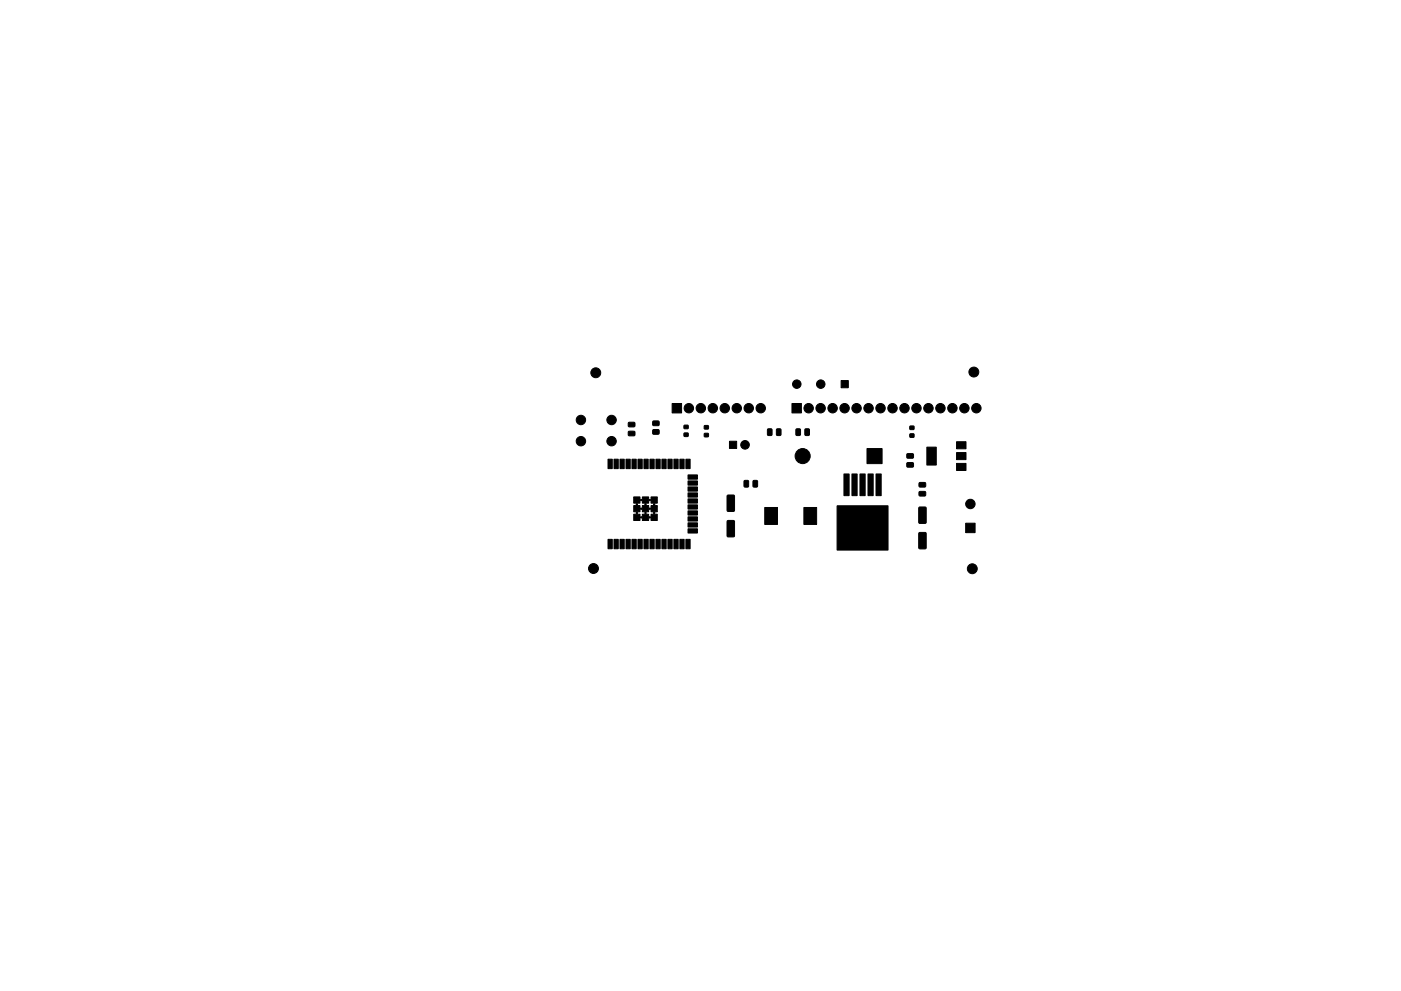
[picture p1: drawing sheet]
<svg xmlns="http://www.w3.org/2000/svg" width="297mm" height="210mm" viewBox="0 0 297 210" stroke-linecap="round" stroke-linejoin="round" font-family="sans-serif">
<g fill="#000" stroke="#000" stroke-width=".21">
<path d="M128.9 97.4h.9v2h-.9zM130.2 97.4h.9v2h-.9zM131.5 97.4h.9v2h-.9zM133.3 91.6l1.2-.1 .1 .2v.6l-.2 .2h-1.1l-.1-.3zM133.3 89.7l1.2-.1 .1 .2v.6l-.2 .2h-1.1l-.1-.3zM132.7 97.4h.9v2h-.9zM134 97.4h.9v2h-.9zM135.3 97.4h.9v2h-.9zM136.5 97.4h.9v2h-.9zM138.4 91.2l1.2-.1 .2 .3-.1 .6-.2 .1h-1l-.1-.2zM138.4 89.4l1.2-.1 .2 .2-.1 .7-.2 .1h-1l-.1-.2zM137.8 97.4h.9v2h-.9z"/>
<path d="M139.1 97.4h.9v2h-.9zM140.3 97.4h.9v2h-.9zM141.6 97.4h.9v2h-.9zM142.9 97.4h.9v2h-.9zM142.5 85.6h2v2h-2zM144.2 97.4h.9v2h-.9zM145 91.9h.9v.7h-.9zM145 90.2h.9v.7h-.9zM145.4 97.4h.9v2h-.9zM149.3 90.3h.9v.7h-.9zM149.3 92h.9v.7h-.9zM154.7 93.6h1.5v1.5h-1.5z"/>
<path d="M162.8 91h.7l.2 .1v1.1l-.2 .2h-.6l-.2-.1zM164.7 91h.6l.3 .1v1.1l-.2 .2h-.5l-.3-.1zM168.8 91h.7l.2 .1v1.1l-.1 .2h-.6l-.3-.1zM167.9 85.6h2v2h-2zM170.7 91h.7l.2 .1v1.1l-.1 .2h-.6l-.3-.1zM178.3 80.7h1.6v1.6h-1.6zM183.8 95.2h3.2v3.2h-3.2zM192.9 92.1h.9v.7h-.9zM192.9 90.4h.9v.7h-.9zM192.3 96.3h1.2l.2 .2v.6l-.3 .1h-1l-.2-.2zM192.3 98.2h1.2l.2 .2v.6l-.3 .1h-1l-.2-.2zM196.5 94.9h2v3.8h-2z"/>
<path d="M202.8 98.3h2v1.5h-2zM202.8 96h2v1.5h-2zM202.8 93.7h2v1.5h-2zM128.9 114.4h.9v2h-.9zM130.2 114.4h.9v2h-.9zM131.5 114.4h.9v2h-.9zM132.7 114.4h.9v2h-.9zM134 114.4h.9v2h-.9zM134.4 109.1h1.3v1.3h-1.3zM134.4 107.3h1.3v1.3h-1.3zM134.4 105.4h1.3v1.4h-1.3zM135.3 114.4h.9v2h-.9z"/>
<path d="M136.5 114.4h.9v2h-.9zM136.2 109.1h1.3v1.3h-1.3zM136.2 107.3h1.3v1.3h-1.3zM136.2 105.4h1.3v1.4h-1.3zM137.8 114.4h.9v2h-.9zM138 109.1h1.4v1.3h-1.4zM138 107.3h1.4v1.3h-1.4zM138 105.4h1.4v1.4h-1.4zM139.1 114.4h.9v2h-.9zM140.3 114.4h.9v2h-.9zM141.6 114.4h.9v2h-.9zM142.9 114.4h.9v2h-.9z"/>
<path d="M144.2 114.4h.9v2h-.9zM145.4 114.4h.9v2h-.9zM145.9 112.2h2v.9h-2zM145.9 110.9h2v.9h-2zM145.9 109.7h2v.9h-2zM145.9 108.4h2v.9h-2zM145.9 107.1h2v.9h-2zM145.9 105.8h2v.9h-2zM145.9 104.6h2v.9h-2zM145.9 103.3h2v.9h-2zM145.9 102h2v.9h-2zM145.9 100.8h2v.9h-2z"/>
<path d="M154.2 110.5l1.3-.1 .2 .2v3.1l-.1 .2h-1.2l-.2-.1zM154.2 105.1l1.3-.1 .2 .2v3.1l-.1 .2h-1.2l-.2-.1zM157.8 102l.7-.1 .2 .2v1l-.1 .2-.6 .1-.2-.2zM159.7 102l.7-.1 .2 .2v1l-.1 .2-.6 .1-.2-.2zM162.1 107.7h2.7v3.6h-2.7zM170.4 107.7h2.7v3.6h-2.7zM177.5 107.3h10.8v9.4h-10.8zM178.9 100.6h1.1v4.6h-1.1zM180.6 100.6h1.1v4.6h-1.1zM182.3 100.6h1.1v4.6h-1.1zM184 100.6h1.1v4.6h-1.1zM185.7 100.6h1.1v4.6h-1.1z"/>
<path d="M194.9 113h1.2l.3 .1v3.1l-.2 .2-1.2 .1-.2-.2zM194.9 107.6h1.2l.3 .1v3.1l-.2 .2-1.2 .1-.2-.2zM194.9 102.4h1.2l.2 .2v.6l-.3 .2-1-.1-.2-.2zM194.9 104.3h1.2l.2 .2v.6l-.3 .2-1-.1-.2-.2zM204.7 111h2v2h-2z"/>
<circle cx="126.3" cy="79.1" r="1.05"/>
<circle cx="206.5" cy="78.9" r="1.05"/>
<circle cx="123.2" cy="89.1" r="1"/>
<circle cx="123.2" cy="93.6" r="1"/>
<circle cx="129.7" cy="89.1" r="1"/>
<circle cx="129.7" cy="93.6" r="1"/>
<circle cx="146" cy="86.6" r="1"/>
<circle cx="148.6" cy="86.6" r="1"/>
<circle cx="151.1" cy="86.6" r="1"/>
<circle cx="153.7" cy="86.6" r="1"/>
<circle cx="156.2" cy="86.6" r="1"/>
<circle cx="158" cy="94.4" r=".91"/>
<circle cx="158.7" cy="86.6" r="1"/>
<circle cx="161.3" cy="86.6" r="1"/>
<circle cx="168.9" cy="81.5" r=".9"/>
<circle cx="170.2" cy="96.8" r="1.6"/>
<circle cx="171.4" cy="86.6" r="1"/>
<circle cx="174" cy="86.6" r="1"/>
<circle cx="174" cy="81.5" r=".9"/>
<circle cx="176.5" cy="86.6" r="1"/>
<circle cx="179.1" cy="86.6" r="1"/>
<circle cx="181.6" cy="86.6" r="1"/>
<circle cx="184.1" cy="86.6" r="1"/>
<circle cx="186.7" cy="86.6" r="1"/>
<circle cx="189.2" cy="86.6" r="1"/>
<circle cx="191.8" cy="86.6" r="1"/>
<circle cx="194.3" cy="86.6" r="1"/>
<circle cx="196.8" cy="86.6" r="1"/>
<circle cx="199.4" cy="86.6" r="1"/>
<circle cx="201.9" cy="86.6" r="1"/>
<circle cx="204.5" cy="86.6" r="1"/>
<circle cx="207" cy="86.6" r="1"/>
<circle cx="135" cy="108.8" r=".15"/>
<circle cx="135" cy="107" r=".15"/>
<circle cx="135.9" cy="109.8" r=".15"/>
<circle cx="135.9" cy="106.1" r=".15"/>
<circle cx="135.9" cy="107.9" r=".15"/>
<circle cx="136.9" cy="108.8" r=".15"/>
<circle cx="136.9" cy="107" r=".15"/>
<circle cx="137.8" cy="109.8" r=".15"/>
<circle cx="137.8" cy="106.1" r=".15"/>
<circle cx="137.8" cy="107.9" r=".15"/>
<circle cx="138.7" cy="108.8" r=".15"/>
<circle cx="138.7" cy="107" r=".15"/>
<circle cx="205.7" cy="106.9" r="1"/>
<circle cx="125.8" cy="120.6" r="1.05"/>
<circle cx="206.1" cy="120.7" r="1.05"/>
</g>
</svg>
